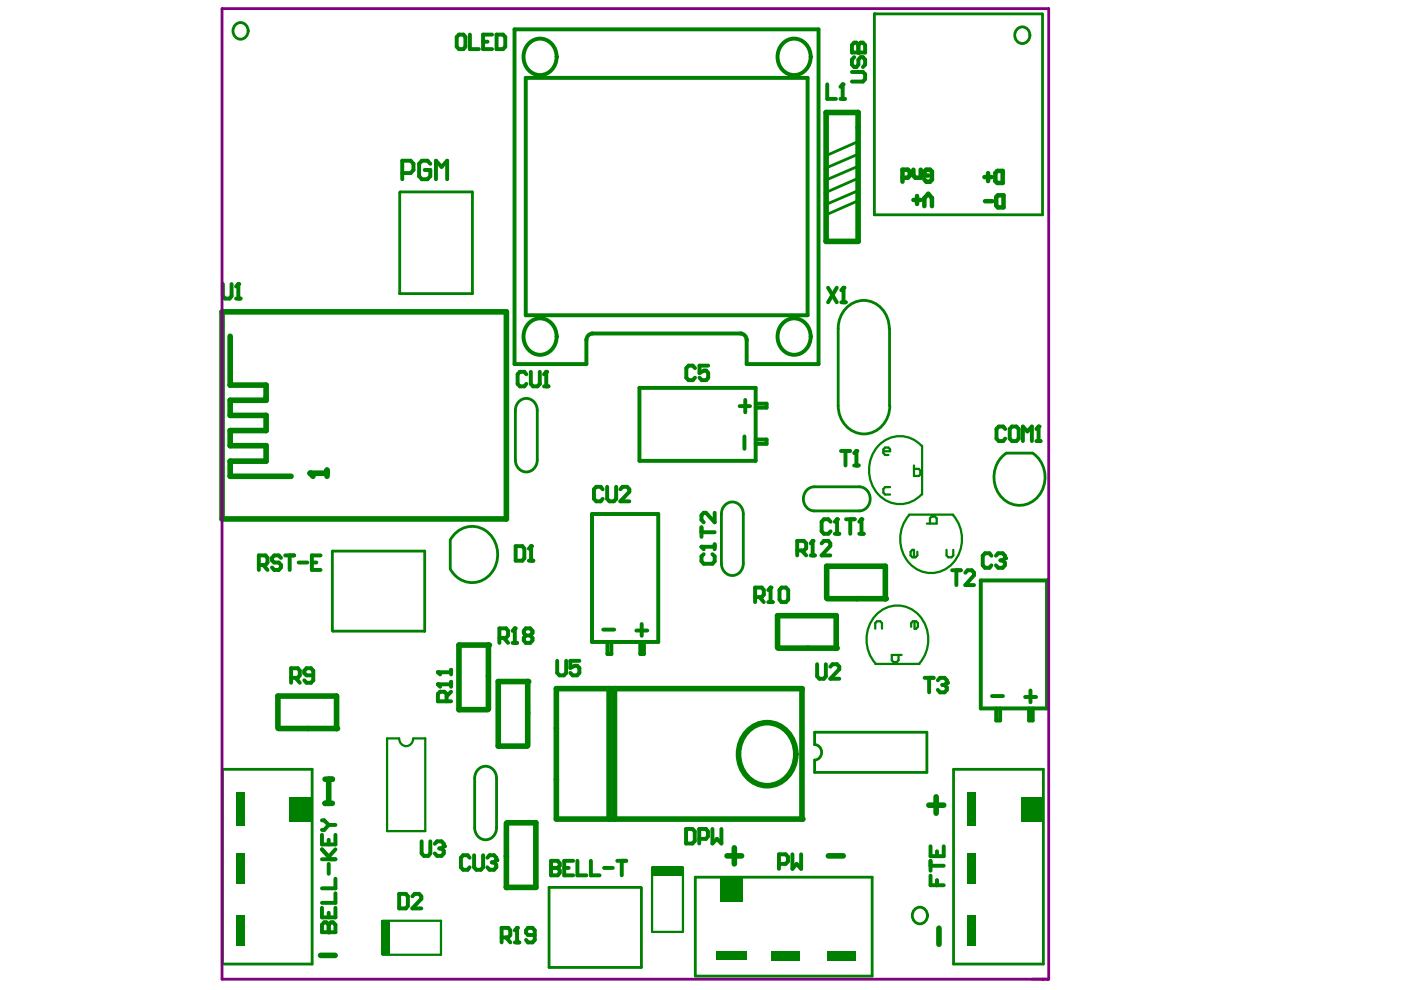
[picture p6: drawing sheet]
<svg xmlns="http://www.w3.org/2000/svg" width="297mm" height="210mm" viewBox="0 0 297 210" stroke-linecap="round" stroke-linejoin="round" font-family="sans-serif">
<path d="M56.4 84.2v.7M56.4 88.1v3.2" fill="none" stroke="#008000" stroke-width="1.2"/>
<path d="M64.8 154.5h.5M64.8 147.5h.5M97.2 143.4v.6M103.6 143.4v.6M105.6 151.1v.6" fill="none" stroke="#008000" stroke-width=".48"/>
<path d="M84.9 40.7l-.2 .1M100.1 40.7l.1 .1M84.7 62.2v.1M70.5 116.8v.1" fill="none" stroke="#008000" stroke-width=".6"/>
<circle cx="103.6" cy="136.8" r=".6" fill="#008000"/>
<path d="M116.4 188.1h.1" fill="none" stroke="#008000" stroke-width=".6"/>
<path d="M156.8 86.1h2.2M157.8 92.5v2.7M160.2 93.2h2.3v.9h-2.3M160.2 85.6h2.3M128.8 136.1v2.6h.8v-2.6M136.5 136.1v2.6" fill="none" stroke="#008000" stroke-width=".83"/>
<circle cx="170" cy="173.7" r=".6" fill="#008000"/>
<path d="M172.7 161.1v2.7" fill="none" stroke="#008000" stroke-width=".6"/>
<path d="M170.7 137.4h.6M170.7 130.5h.6" fill="none" stroke="#008000" stroke-width=".48"/>
<circle cx="177.3" cy="137.4" r=".6" fill="#008000"/>
<path d="M181.2 120h.5M181.2 126.9h.5" fill="none" stroke="#008000" stroke-width=".48"/>
<path d="M185.4 45.5h.1" fill="none" stroke="#008000" stroke-width=".6"/>
<path d="M211.2 150.2v2.6M217.3 147.8h2.4M218.2 150.2v2.6h.8v-2.6M218.5 146.4v2.5" fill="none" stroke="#008000" stroke-width=".83"/>
<path d="M48.8 84.9v3.2M48.8 97.8v3.2M56.4 81.7v2.5M58.9 147.6v6.7" fill="none" stroke="#008000" stroke-width="1.2"/>
<circle cx="71.4" cy="154.5" r=".6" fill="#008000"/>
<path d="M181.9 23.9v3.2M175.3 120.1v6.7M71.4 147.6v6.9M103.6 143.4v6.9M118 146v8.4M118 165.3v8.4" fill="none" stroke="#008000" stroke-width="1.2"/>
<path d="M160.2 86.4v7.7M70.5 116.9v16.8l.1 .1M90 116.8v17M100.6 165v10.5M105.3 165v10.5" fill="none" stroke="#008000" stroke-width=".6"/>
<path d="M113.7 180.9v.6M138.3 183.9v13.7M144.8 183.9v13.7" fill="none" stroke="#008000" stroke-width=".48"/>
<path d="M158 84.8v2.6M162.5 85.6v.8h-2.3M127.9 133.5h2.3" fill="none" stroke="#008000" stroke-width=".83"/>
<circle cx="185.4" cy="2.9" r=".3" fill="#008000"/>
<g fill="none" stroke="#008000" stroke-width=".6">
<path d="M185.4 2.9v42.6M221 2.9v42.6M84.7 40.8v21.4M100.2 40.8v21.5M177.7 69.7v16.3M188.6 69.7v16.3M109.3 87v10.5M113.9 87v10.5M95.5 114.7v5.8M153 109v10.5M157.6 109v10.5M172.7 155.2v2.7"/>
<path d="M196.5 155.2v8.6M47.1 163.1v41.3M66.2 163.1v41.3M116.4 188.1v17M147.4 186v21M184.9 186v21"/>
</g>
<g fill="none" stroke="#008000" stroke-width="1.2">
<path d="M175.2 23.9v27.3M181.9 27.1v24.1M47.1 66.1v43.9M48.8 71.3v10.4M48.8 88.1h7.6M48.8 84.9h7.6M56.4 91.3h-7.6v3.2h7.6v3.3M103.6 136.8v6.6M177.3 130.5v6.9M58.9 147.6h12.5M105.6 144.5v13.7M118 154.4v10.9"/>
<path d="M129.1 146v27.7M130.3 146v27.7M170 146.1v27.6M113.6 174.5v13.6"/>
</g>
<path d="M195.5 94.5v10.4M84.6 156.6h-2.5v19.6h8.1v-19.6h-2.6M81.1 195.2h12.4v7.2h-12.4" fill="none" stroke="#008000" stroke-width=".48"/>
<path d="M109.1 6.2v71M111.5 16.5v50.3M171.2 16.5v50.3M124.3 72v5.2M158.3 72v5.2M160.2 82.2v15.5M125.5 109v27.1M139.6 109v27.1M207.9 123.1v27.1M222 123.1v27.1" fill="none" stroke="#008000" stroke-width=".83"/>
<circle cx="107.4" cy="188.1" r=".6" fill="#008000"/>
<path d="M97.3 136.8h6.3M181.7 126.9h6M97.3 150.5h6.1M105.6 158.2h6.2M118 146h12.3M107.5 174.5h6.1M118 173.7h12.3M107.4 188.1h6.2" fill="none" stroke="#008000" stroke-width="1.2"/>
<path d="M111.9 151.1v.6M138.3 197.6h6.5" fill="none" stroke="#008000" stroke-width=".48"/>
<path d="M135.9 188.1l.1 .2M136 205.1h-.1" fill="none" stroke="#008000" stroke-width=".6"/>
<path d="M135.8 136.1v2.6h.7" fill="none" stroke="#008000" stroke-width=".83"/>
<circle cx="187.7" cy="126.9" r=".6" fill="#008000"/>
<path d="M175.2 51.2h6.7M48.8 97.8h7.6M48.8 81.7h7.6M175.3 120.1h12.4M175.4 126.9h6.3M59 154.5h12.4M111.9 144.5v6.6M107.4 181.5v6.6" fill="none" stroke="#008000" stroke-width="1.2"/>
<path d="M181.5 35.5l-6.6 2.8M181.9 30l-6.5 2.9M181.5 40.6l-6.6 2.8M213.5 96.1h5.3M172.7 108.3h9.5M172.7 103.2h9.5M211.2 150.2h7" fill="none" stroke="#008000" stroke-width=".6"/>
<path d="M192.7 109.1h9.4M107.4 180.9v.6" fill="none" stroke="#008000" stroke-width=".48"/>
<path d="M210.3 147.6h2.3M212.1 150.2v2.6h-.9" fill="none" stroke="#008000" stroke-width=".83"/>
<circle cx="111.9" cy="144.5" r=".6" fill="#008000"/>
<path d="M175.2 23.9h6.7M47.1 66.1h60.3v43.9h-60.3M48.8 101h12.9M97.3 136.8v13.7M165 137.4h12.3M177.3 130.5h-12.4v6.8M187.7 120.1v6.8M105.6 144.5h6.3M111.9 151.1v7M130.3 146h39.8M107.4 174.6v6.9M130.3 173.7h39.7" fill="none" stroke="#008000" stroke-width="1.2"/>
<path d="M109.1 6.2h64.4v71h-15.2M111.5 16.5h59.7M109.1 77.2h15.2M111.5 66.8h59.7M125.5 70.7h31.7M160.2 82.2h-24.6v15.5h24.6M125.5 109h14.1M125.5 136.1h14.1M134.9 133.7h2.3M136.1 132.3v2.5M207.9 123.1h14.1M207.9 150.2h14.1" fill="none" stroke="#008000" stroke-width=".83"/>
<g fill="none" stroke="#008000" stroke-width=".6">
<path d="M185.4 2.9h35.6M181.5 32.9l-6.6 2.8M181.5 38l-6.6 2.9M84.9 40.7h15.2M181.7 42.7l-6.5 2.8M185.4 45.5h35.6M84.7 62.3h15.5M70.5 116.8h19.5M70.6 133.8h19.4M128.8 136.1h7M172.7 155.2h23.8M47.1 163.1h19.1"/>
<path d="M172.7 163.8h23.8M202.2 163.1h19v41.3h-19zM116.5 188.1h19.4M136 188.3v16.8M147.4 186h37.5M47.1 204.4h19.1M116.4 205.1h19.5M147.4 207h37.5"/>
</g>
<path d="M185.6 140.8h9.4" fill="none" stroke="#008000" stroke-width=".48"/>
<g fill="#008000">
<path d="M50.1 180.8h1.8v6.6h-1.8z" fill-rule="evenodd"/>
<path d="M50.2 168.1h1.7v7h-1.7z" fill-rule="evenodd"/>
<path d="M205.1 180.8h1.8v6.6h-1.8z" fill-rule="evenodd"/>
<path d="M205.2 168.1h1.7v7h-1.7z" fill-rule="evenodd"/>
<path d="M50.1 193.9h1.8v6.6h-1.8z" fill-rule="evenodd"/>
<path d="M80.9 195.2h1.8v7.2h-1.8z" fill-rule="evenodd"/>
<path d="M205.1 193.9h1.8v6.6h-1.8z" fill-rule="evenodd"/>
<path d="M138.3 183.6h6.5v2.1h-6.5z" fill-rule="evenodd"/>
<path d="M61.4 169h4.8v5.3h-4.8z" fill-rule="evenodd"/>
<path d="M163.5 201.7h5.9v2h-5.9z" fill-rule="evenodd"/>
<path d="M152.8 186h4.7v5.2h-4.7z" fill-rule="evenodd"/>
<path d="M175.4 201.7h5.9v2h-5.9z" fill-rule="evenodd"/>
<path d="M216.5 169h4.7v5.3h-4.7z" fill-rule="evenodd"/>
<path d="M151.9 201.7h6.4v1.9h-6.4z" fill-rule="evenodd"/>
</g>
<path d="M193.8 98.7v2.2h1l.3-.3v-.8l-.3-.4h-1M185.6 133.3v-1.2l.3-.4h.7l.4 .4v1.2M190.5 138.9v1.1l-.4 .4h-.7l-.3-.4v-1.1h2.1" fill="none" stroke="#008000" stroke-width=".48"/>
<path d="M69.3 99.7v1.3M65.8 100.3h3.5M199.1 196.8v3.4" fill="none" stroke="#008000" stroke-width="1.2"/>
<circle cx="65.8" cy="100.3" r=".6" fill="#008000"/>
<path d="M65.8 100.3l.6 .7" fill="none" stroke="#008000" stroke-width="1.2"/>
<path d="M160.1 126.6h1.4l.4-.5v-1l-.4-.5h-1.4v3.1M161 126.6l.9 1.1M162.9 127.7h.9M163.4 124.6v3.1" fill="none" stroke="#008000" stroke-width=".83"/>
<circle cx="163.4" cy="124.6" r=".42" fill="#008000"/>
<path d="M47.3 60.2v2.6l.4 .5h1l.4-.5v-2.6M50.1 63.3h.9M50.5 60.2v3.1M163.4 124.6l-.5 .5M165.7 124.6h.9l.5 .5v2l-.5 .6h-.9l-.4-.6v-2z" fill="none" stroke="#008000" stroke-width=".83"/>
<path d="M187.3 95.7h1.4v-.4l-.3-.4h-.8l-.3 .4v.8l.3 .4h.8M188.7 103.3h-1.1l-.3 .4v.8l.3 .4h1.1M196.5 111h2.1v-1.1l-.4-.4h-.7l-.3 .4v1.1M193.9 131.7v1.6h.4l.3-.4v-.8l-.3-.4h-.8l-.3 .4v.8" fill="none" stroke="#008000" stroke-width=".48"/>
<path d="M193.7 42.4h1.5M194.4 41.5v1.7M196 43.7v-1.7l.8-.9 .8 .9v1.7" fill="none" stroke="#008000" stroke-width=".95"/>
<circle cx="50.5" cy="60.2" r=".42" fill="#008000"/>
<path d="M50.5 60.2l-.4 .5M61.7 143.7h1.4l.5-.5v-1l-.5-.5h-1.4v3.1M62.7 143.7l.9 1.1M66.4 143.2h-1.4l-.5-.5v-.5l.5-.5h.9l.5 .5v2l-.5 .6h-.9l-.5-.6M84.6 189.5h1.5l.4 .5v2.1l-.4 .5h-1.5zM87.4 190l.5-.5h1l.4 .5v.6l-1.9 2h1.9M99.6 181.9l-.4-.6h-1l-.5 .6v2l.5 .5h1l.4-.5M100.5 181.3v2.6l.5 .5h.9l.5-.5v-2.6M103.3 181.9l.5-.6h.9l.5 .6v.5" fill="none" stroke="#008000" stroke-width=".83"/>
<path d="M68.9 165.2h1.6M68.9 170.3h1.6M69.7 165.2v5.1M68 202.6h3.1" fill="none" stroke="#008000" stroke-width="1.2"/>
<circle cx="105.2" cy="182.4" r=".42" fill="#008000"/>
<g fill="none" stroke="#008000" stroke-width=".83">
<path d="M147.4 78l-.5-.5h-.9l-.5 .5v2.1l.5 .5h.9l.5-.5M150.2 77.5h-1.9v1.6l1-.5h.4l.5 .5v1l-.5 .5h-.9l-.5-.5M178.3 95.6h1.9M179.3 95.6v3.1M181.1 98.7h1M181.6 95.6v3.1M118.1 140.1v2.6l.5 .5h1l.4-.5v-2.6M122.8 140.1h-1.9v1.5l1-.4h.5l.4 .4v1.1l-.4 .5h-1l-.5-.5M173.2 140.8v2.6l.5 .5h1l.4-.5v-2.6M176 141.4l.5-.6h1l.4 .6v.5l-1.9 2h1.9M104.3 182.8h.4M104.7 182.8l.5 .6v.5l-.5 .5h-.9l-.5-.5"/>
<path d="M105.2 182.4l-.5 .4M165.2 183.2h1.4l.5-.6v-.9l-.5-.6h-1.4v3.1M168 181.1v3.1l.9-1 1 1v-3.1"/>
</g>
<path d="M175.6 181.5h3.2" fill="none" stroke="#008000" stroke-width="1.2"/>
<circle cx="181.6" cy="95.6" r=".42" fill="#008000"/>
<path d="M181.6 95.6l-.5 .5M176.1 110.6l-.5-.5h-.9l-.5 .5v2.1l.5 .5h.9l.5-.5M177 113.2h.9M177.5 110.1v3.1" fill="none" stroke="#008000" stroke-width=".83"/>
<circle cx="177.5" cy="110.1" r=".42" fill="#008000"/>
<path d="M177.5 110.1l-.5 .5M179.4 110.1h1.8M180.3 110.1v3.1M182.2 113.2h.9M182.7 110.1v3.1" fill="none" stroke="#008000" stroke-width=".83"/>
<circle cx="182.7" cy="110.1" r=".42" fill="#008000"/>
<path d="M175.6 61l1.8 3.1M177.4 61l-1.8 3.1M178.4 64.1h.9M178.8 61v3.1M182.7 110.1l-.5 .5" fill="none" stroke="#008000" stroke-width=".83"/>
<circle cx="178.8" cy="61" r=".42" fill="#008000"/>
<path d="M175.4 17.9v3.1h1.8M178.7 17.9v3.1M178.2 21h.9M178.8 61l-.4 .5" fill="none" stroke="#008000" stroke-width=".83"/>
<circle cx="178.7" cy="17.9" r=".42" fill="#008000"/>
<path d="M178.7 17.9l-.5 .5M196 143.7h1.9M197 143.7v3.1M198.8 144.2l.5-.5h1l.4 .5v.6M197.3 179.4v2.1h2.8v-2.1M197.3 182.5v2.1M197.3 185.7v2h2.8M197.3 183.6h2.8M198.7 180.5v1M198.7 186.6v1.1" fill="none" stroke="#008000" stroke-width=".83"/>
<path d="M196.9 170.7h3.2M198.5 168.9v3.5" fill="none" stroke="#008000" stroke-width="1.2"/>
<circle cx="200.7" cy="144.8" r=".42" fill="#008000"/>
<path d="M213.1 91l-.4-.6h-.9l-.5 .6v2l.5 .5h.9l.4-.5M214.6 90.4h.9l.5 .6v2l-.5 .5h-.9l-.5-.5v-2zM216.9 93.5v-3.1l.9 1.1 1-1.1v3.1M219.7 93.5h.9M220.2 90.4v3.1M201.9 120.9h1.8M202.8 120.9v3.2M204.7 121.4l.4-.5h.9l.5 .5v.6l-1.8 2.1h1.8M199.8 145.2h.5M200.3 145.2l.4 .5v.6l-.4 .5h-1l-.5-.5M200.7 144.8l-.4 .4" fill="none" stroke="#008000" stroke-width=".83"/>
<path d="M194.5 117v.8l-.4 .4h-.7l-.3-.4v-.8l.3-.4h.4v1.6M200.7 116.6v1.2l.3 .4h.8l.3-.4v-1.2" fill="none" stroke="#008000" stroke-width=".48"/>
<circle cx="220.2" cy="90.4" r=".42" fill="#008000"/>
<path d="M220.2 90.4l-.5 .6M68.3 197.7h2.8v-1.6l-.5-.5h-.4l-.5 .5v1.6" fill="none" stroke="#008000" stroke-width=".83"/>
<circle cx="69.7" cy="197.7" r=".42" fill="#008000"/>
<g fill="none" stroke="#008000" stroke-width=".83">
<path d="M68.3 177v2h2.8v-2M68.3 173.9h.4l1 1M69.7 178.1v.9M69.7 174.9l-1 1.1h-.4M69.7 174.9h1.4M89.4 178.4v2.5l.5 .6h.9l.4-.6v-2.5M92.2 178.9l.5-.5h.9l.5 .5v.5M68.3 197.7v-1.6l.4-.5h.5l.5 .5v1.6M68.3 192.5v2h2.8v-2M68.3 182.2h2.8M68.3 180.1l1.9 2.1M69.7 183.2v2.1"/>
<path d="M69.7 193.5v1M71.1 186.3v2h-2.8M71.1 189.4v2h-2.8M71.1 180.1l-1.4 1.6"/>
</g>
<circle cx="94.1" cy="179.4" r=".42" fill="#008000"/>
<path d="M93.1 179.9h.5M93.6 179.9l.5 .5v.5l-.5 .6h-.9l-.5-.6M94.1 179.4l-.5 .5M106.4 198.8h1.4l.4-.6v-.9l-.4-.6h-1.4v3.1M107.3 198.8l.9 1M109.1 199.8h1M109.6 196.7v3.1" fill="none" stroke="#008000" stroke-width=".83"/>
<circle cx="109.6" cy="196.7" r=".42" fill="#008000"/>
<path d="M105.9 135.3h1.4l.4-.6v-.9l-.4-.6h-1.4v3.1M106.8 135.3l.9 1M108.7 136.3h.9M109.1 133.2v3.1M109.6 196.7l-.5 .6M113.4 198.2h-1.5l-.4-.4v-.5l.4-.6h1l.5 .6v2l-.5 .5h-1l-.4-.5" fill="none" stroke="#008000" stroke-width=".83"/>
<circle cx="109.1" cy="133.2" r=".42" fill="#008000"/>
<path d="M109.3 115.8h1.5l.4 .5v2.1l-.4 .5h-1.5zM112.1 118.9h1M112.6 115.8v3.1M109.1 133.2l-.4 .6M111.5 134.7l-.4-.5v-.4l.4-.6h.9l.5 .6v.4l-.5 .5M111.5 134.7l-.4 .6v.5l.4 .5h.9l.5-.5v-.5l-.5-.6M111.5 134.7h.9" fill="none" stroke="#008000" stroke-width=".83"/>
<circle cx="112.6" cy="115.8" r=".42" fill="#008000"/>
<path d="M97.3 7.3h1l.4 .6v2l-.4 .5h-1l-.5-.5v-2zM99.6 7.3v3.1h1.9M102.4 8.8h1M104.3 7.3h-1.9v3.1h1.9M105.3 7.3h1.4l.4 .6v2l-.4 .5h-1.4zM112.6 115.8l-.5 .5M148.7 115.9h2.8M149.2 117.5l-.5 .5v1l.5 .5h1.8l.5-.5v-1l-.5-.5M151.5 115.4v1.1" fill="none" stroke="#008000" stroke-width=".83"/>
<circle cx="148.7" cy="115.9" r=".42" fill="#008000"/>
<path d="M180.6 15.3h2.3l.5 .4v1.1l-.5 .5h-2.3M180.6 11.1h2.8v-1.5l-.5-.6h-.4l-.5 .6v1.5M181.1 12.1l-.5 .5v1.1l.5 .5h.5l.4-.5v-1.1l.5-.5h.4l.5 .5v1.1l-.5 .5M148.7 115.9l.5 .6M148.7 111.8v2M148.7 112.8h2.8M151.5 108.7v2.1l-1.8-2.1h-.5l-.5 .5v1l.5 .6" fill="none" stroke="#008000" stroke-width=".83"/>
<path d="M155.7 179.8v3.4M154.1 181.5h3.1" fill="none" stroke="#008000" stroke-width="1.2"/>
<circle cx="182" cy="11.1" r=".42" fill="#008000"/>
<path d="M180.6 11.1v-1.5l.5-.6h.5l.4 .6v1.5M116.8 182.5v3.1h1.5l.4-.5v-.6l-.4-.5h-1.5" fill="none" stroke="#008000" stroke-width=".83"/>
<path d="M191.3 37.7h1.2l.4-.5v-.8l-.4-.4h-1.2v2.5M193.7 36v1.2l.4 .5h1.1v-1.7M196.8 37.2h-.8v-.8l.4-.4h.8l.4 .4v1.7l-.4 .4h-.8l-.4-.4" fill="none" stroke="#008000" stroke-width=".95"/>
<circle cx="116.8" cy="184" r=".42" fill="#008000"/>
<path d="M92.8 145.1h2.8M94.7 148.7v-1.6l-.5-.4h-.9l-.5 .4v1.6h2.8M95.6 146.7l-.9 .9M95.6 144.6v1M116.8 182.5h1.5l.4 .5v.6l-.4 .4h-1.5M119.6 184h1M121.5 182.5h-1.9v3.1h1.9M122.4 182.5v3.1h1.9M125.3 182.5v3.1h1.8M128.1 184h1.8M130.9 182.5h1.9M131.8 182.5v3.1" fill="none" stroke="#008000" stroke-width=".83"/>
<circle cx="92.8" cy="145.1" r=".42" fill="#008000"/>
<path d="M92.8 145.1l.5 .5M92.8 142.5h2.8M95.6 142v1" fill="none" stroke="#008000" stroke-width=".83"/>
<circle cx="92.8" cy="142.5" r=".42" fill="#008000"/>
<path d="M111.6 79.4l-.4-.6h-1l-.5 .6v2l.5 .5h1l.4-.5M112.5 78.8v2.6l.5 .5h1l.4-.5v-2.6M115.8 78.8v3.1M115.3 81.9h1M127.8 103.7l-.4-.5h-1l-.5 .5v2.1l.5 .5h1l.4-.5M128.7 103.2v2.6l.5 .5h1l.4-.5v-2.6M131.5 103.7l.5-.5h1l.4 .5v.6l-1.9 2h1.9M92.8 142.5l.5 .5" fill="none" stroke="#008000" stroke-width=".83"/>
<circle cx="115.8" cy="78.8" r=".42" fill="#008000"/>
<path d="M85.3 36.7h1.8l.6-.7v-1.3l-.6-.6h-1.8v3.9M91.2 34.7l-.6-.6h-1.1l-.6 .6v2.7l.6 .6h1.1l.6-.6v-1.4h-1.2M92.4 38v-3.9l1.2 1.3 1.2-1.3v3.9M115.8 78.8l-.5 .6M210.2 117.8l-.4-.5h-1l-.4 .5v2.1l.4 .5h1l.4-.5M211.2 117.8l.4-.5h1l.5 .5v.6" fill="none" stroke="#008000" stroke-width=".83"/>
<circle cx="213.1" cy="118.4" r=".42" fill="#008000"/>
<path d="M169 116.7h1.4l.5-.4v-1.1l-.5-.5h-1.4v3.1M170 116.7l.9 1.1M171.9 117.8h.9M172.3 114.7v3.1M212.1 118.8h.5M212.6 118.8l.5 .5v.6l-.5 .5h-1l-.4-.5M213.1 118.4l-.5 .4M145.5 175.8h1.3l.5 .5v2l-.5 .5h-1.3zM148.3 177.9h1.4l.4-.6v-1l-.4-.5h-1.4v3M151 175.8v3l1-.9 1 .9v-3" fill="none" stroke="#008000" stroke-width=".83"/>
<path d="M208.7 37.5h1.6M209.5 36.7v1.7M211.5 36.2h1.1v2.6h-1.1l-.5-.4v-1.7zM208.8 42.7h1.6M211.6 41.4h1.2v2.6h-1.2l-.4-.4v-1.8z" fill="none" stroke="#008000" stroke-width=".95"/>
<circle cx="172.3" cy="114.7" r=".42" fill="#008000"/>
<g fill="none" stroke="#008000" stroke-width=".83">
<path d="M112 9.3a3.5 3.5 0 0 1 4-.8 3.5 3.5 0 0 1 2 3.6 3.5 3.5 0 0 1-3.5 3.8 3.5 3.5 0 0 1-3.5-3.8 4.1 4.1 0 0 1 1-2.8zM165.9 9.3a3.5 3.5 0 0 1 4-.8 3.5 3.5 0 0 1 2 3.6 3.5 3.5 0 0 1-3.5 3.8 3.5 3.5 0 0 1-3.5-3.8 4.1 4.1 0 0 1 1-2.8zM112 68.6a3.5 3.5 0 0 1 4-.7 3.5 3.5 0 0 1 2 3.5 3.5 3.5 0 0 1-3.5 3.8 3.5 3.5 0 0 1-3.5-3.8 4.1 4.1 0 0 1 1-2.8zM125.6 70.7a1.37 1.37 0 0 0-1.3 1.5M157 70.7a1.37 1.37 0 0 1 1.3 1.5M165.9 68.6a3.5 3.5 0 0 1 4-.7 3.5 3.5 0 0 1 2 3.5 3.5 3.5 0 0 1-3.5 3.8 3.5 3.5 0 0 1-3.5-3.8 4.1 4.1 0 0 1 1-2.8zM54.9 119.8h1.4l.4-.5v-1l-.4-.5h-1.4v3M55.8 119.8l.9 1M59.6 118.3l-.5-.5h-1l-.4 .5v.5l.4 .5h1l.5 .5v.5l-.5 .5h-1l-.4-.5M60.5 117.8h1.9M61.4 117.8v3M63.3 119.3h1.9"/>
<path d="M66.1 119.3h1M68 117.8h-1.9v3h1.9M172.3 114.7l-.4 .5M174.2 115.2l.5-.5h.9l.4 .5v.5l-1.8 2.1h1.8"/>
</g>
<path d="M195.4 94.6a6.3 6.3 0 0 0-10.7 2.6 7.2 7.2 0 0 0 5.6 9.7 6.2 6.2 0 0 0 5.1-2.1M192.8 109.2a7.5 7.5 0 0 0 3.2 12.1 6.8 6.8 0 0 0 7.9-7.5 7.6 7.6 0 0 0-1.9-4.6M84.6 156.6a1.49 1.49 0 0 0 1.5 1.6 1.49 1.49 0 0 0 1.5-1.6M185.6 140.7a7.5 7.5 0 0 1 3.3-12.2 6.8 6.8 0 0 1 7.9 7.6 7.6 7.6 0 0 1-1.9 4.6" fill="none" stroke="#008000" stroke-width=".48"/>
<g fill="none" stroke="#008000" stroke-width=".6">
<path d="M49.9 5.3a1.71 1.71 0 0 1 2.5 .3 1.71 1.71 0 0 1-.6 2.5 1.71 1.71 0 0 1-2.2-.6 1.71 1.71 0 0 1 .3-2.2zM215.6 6.2a1.71 1.71 0 0 1 2.6 .3 1.71 1.71 0 0 1-.6 2.5 1.71 1.71 0 0 1-2.2-.5 1.71 1.71 0 0 1 .2-2.3zM177.7 69.7a5.5 5.5 0 0 1 7.9-5.3 6 6 0 0 1 2.9 5.3M109.3 97.5a2.33 2.33 0 0 0 2.3 2.6 2.33 2.33 0 0 0 2.3-2.6M109.3 87a2.33 2.33 0 0 1 2.3-2.5 2.33 2.33 0 0 1 2.3 2.5M177.7 86a5.5 5.5 0 0 0 8 5.3 6.1 6.1 0 0 0 3-5.3M218.9 96a6.2 6.2 0 0 1-1.4 11 5.6 5.6 0 0 1-6.8-6.1 6 6 0 0 1 2.7-4.8M95.4 114.5a5.3 5.3 0 0 1 5.6-2.8 5.3 5.3 0 0 1 4.3 4.4 5.7 5.7 0 0 1-6.3 7.3 5.5 5.5 0 0 1-3.6-2.8M153 119.5a2.33 2.33 0 0 0 2.3 2.5 2.33 2.33 0 0 0 2.3-2.5M153 109a2.33 2.33 0 0 1 2.3-2.6 2.33 2.33 0 0 1 2.3 2.6M172.7 103.2a2.57 2.57 0 0 0-2.4 2.6 2.57 2.57 0 0 0 2.4 2.5M182.2 103.2a2.57 2.57 0 0 1 2.3 2.6 2.57 2.57 0 0 1-2.3 2.5"/>
<path d="M172.7 157.9a1.65 1.65 0 0 1 1.5 1.6 1.65 1.65 0 0 1-1.5 1.6M100.6 165a2.33 2.33 0 0 1 2.4-2.5 2.33 2.33 0 0 1 2.3 2.5M100.6 175.5a2.33 2.33 0 0 0 2.4 2.6 2.33 2.33 0 0 0 2.3-2.6M193.9 192.9a1.71 1.71 0 0 1 2.5 .3 1.71 1.71 0 0 1-.6 2.4 1.71 1.71 0 0 1-2.1-.5 1.71 1.71 0 0 1 .2-2.2z"/>
</g>
<path d="M158.4 155.2a5.8 5.8 0 0 1 10 2.6 6.6 6.6 0 0 1-5.7 8.8 6.7 6.7 0 0 1-5.4-9.8z" fill="none" stroke="#008000" stroke-width="1.2"/>
<path d="M47.1 1.8h175.2v205.8h-175.2zM222.3 207.5l-.1 .1" fill="none" stroke="#800080" stroke-width=".6"/>
</svg>
